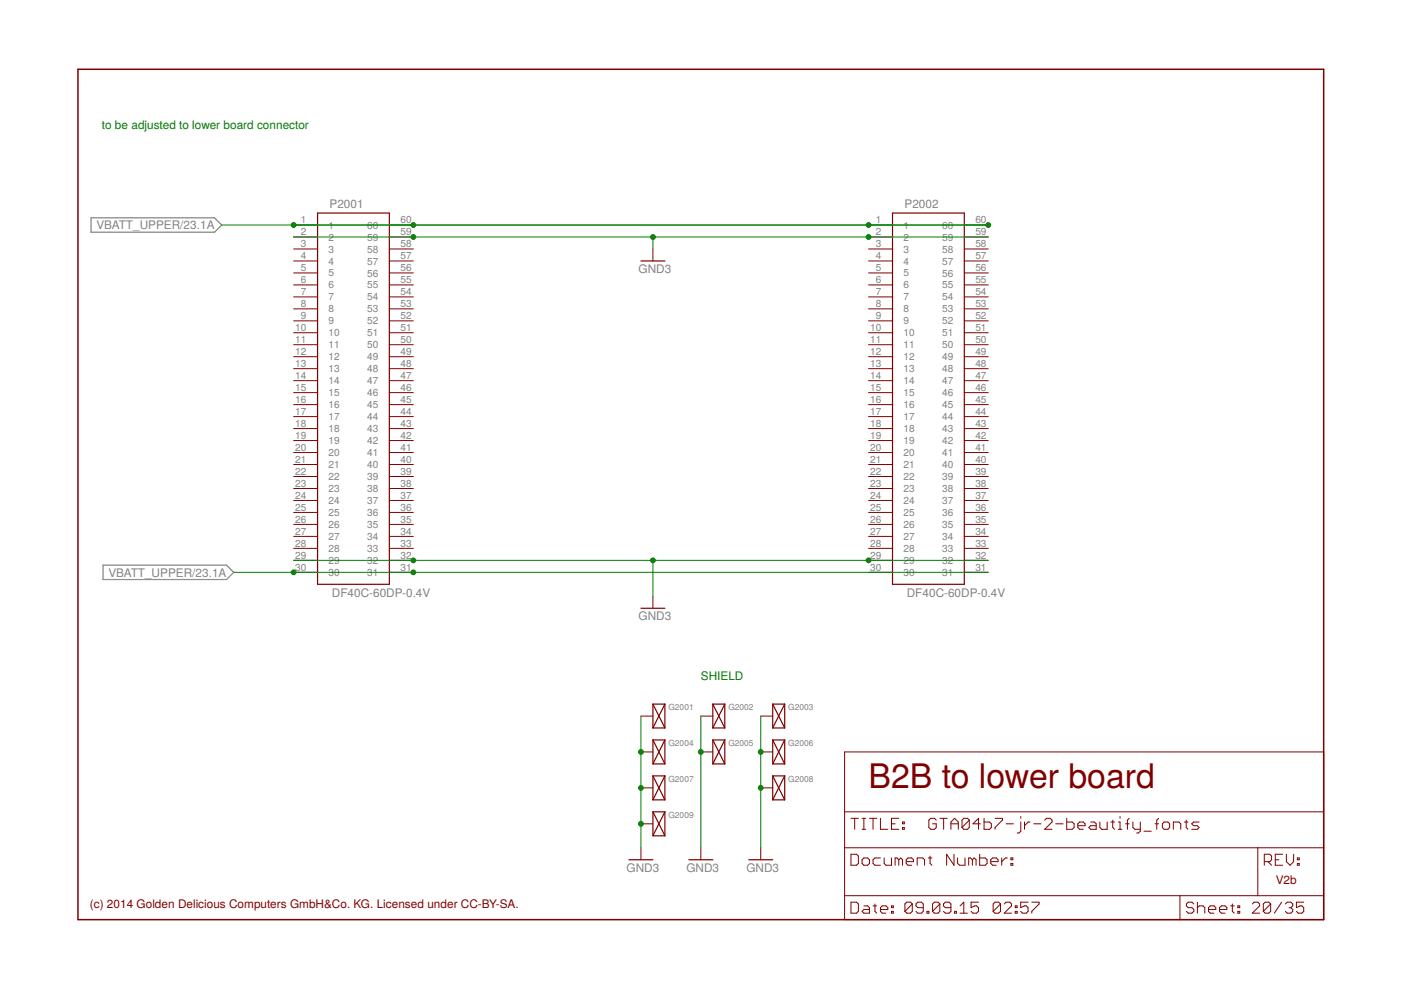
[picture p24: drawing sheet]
<svg xmlns="http://www.w3.org/2000/svg" width="297mm" height="210mm" viewBox="0 0 297 210" stroke-linecap="round" stroke-linejoin="round" font-family="sans-serif">
<defs><g id="words">
<text font-size="7.2" fill="#800000" x="184.1" y="167.1">B2B to lower board</text>
<g font-size="2.5" fill="#008000">
<text x="21.6" y="27.4">to be adjusted to lower board connector</text>
<text x="148.6" y="144.2">SHIELD</text>
</g>
<g font-size="2.5" fill="#808080">
<text x="69.9" y="44.1">P2001</text>
<text x="191.8" y="44.1">P2002</text>
<text x="20.4" y="48.6">VBATT_UPPER/23.1A</text>
<text x="135.4" y="57.9">GND3</text>
<text x="23" y="122.2">VBATT_UPPER/23.1A</text>
<text x="70.4" y="126.7">DF40C-60DP-0.4V</text>
<text x="135.4" y="131.5">GND3</text>
<text x="192.3" y="126.7">DF40C-60DP-0.4V</text>
<text x="132.8" y="184.8">GND3</text>
<text x="145.5" y="184.8">GND3</text>
<text x="158.2" y="184.8">GND3</text>
</g>
<g font-size="2.5" fill="#800000">
<text x="270.5" y="187.4">V2b</text>
<text x="19.1" y="192.4">(c) 2014 Golden Delicious Computers GmbH&amp;Co. KG. Licensed under CC-BY-SA.</text>
</g>
<g font-size="2.1" fill="#808080">
<text x="63.8" y="47.3">1</text>
<text x="84.9" y="47.3">60</text>
<text x="185.7" y="47.3">1</text>
<text x="206.8" y="47.3">60</text>
<text x="63.8" y="49.9">2</text>
<text x="63.8" y="52.4">3</text>
<text x="69.7" y="48.5">1</text>
<text x="69.7" y="51">2</text>
<text x="69.7" y="53.5">3</text>
<text x="77.9" y="53.5">58</text>
<text x="77.9" y="51">59</text>
<text x="77.9" y="48.5">60</text>
<text x="84.9" y="52.4">58</text>
<text x="84.9" y="49.9">59</text>
<text x="185.7" y="49.9">2</text>
<text x="185.7" y="52.4">3</text>
<text x="191.6" y="48.5">1</text>
<text x="191.6" y="51">2</text>
<text x="191.6" y="53.5">3</text>
<text x="199.8" y="53.5">58</text>
<text x="199.8" y="51">59</text>
<text x="199.8" y="48.5">60</text>
<text x="206.8" y="52.4">58</text>
<text x="206.8" y="49.9">59</text>
<text x="63.8" y="55">4</text>
<text x="63.8" y="57.5">5</text>
<text x="69.7" y="56.1">4</text>
<text x="69.7" y="58.6">5</text>
<text x="77.9" y="58.6">56</text>
<text x="77.9" y="56.1">57</text>
<text x="84.9" y="57.5">56</text>
<text x="84.9" y="55">57</text>
<text x="185.7" y="55">4</text>
<text x="185.7" y="57.5">5</text>
<text x="191.6" y="56.1">4</text>
<text x="191.6" y="58.6">5</text>
<text x="199.8" y="58.6">56</text>
<text x="199.8" y="56.1">57</text>
<text x="206.8" y="57.5">56</text>
<text x="206.8" y="55">57</text>
<text x="63.8" y="60">6</text>
<text x="63.8" y="62.6">7</text>
<text x="63.8" y="65.1">8</text>
<text x="69.7" y="61.2">6</text>
<text x="69.7" y="63.7">7</text>
<text x="77.9" y="63.7">54</text>
<text x="77.9" y="61.2">55</text>
<text x="84.9" y="65.1">53</text>
<text x="84.9" y="62.6">54</text>
<text x="84.9" y="60">55</text>
<text x="185.7" y="60">6</text>
<text x="185.7" y="62.6">7</text>
<text x="185.7" y="65.1">8</text>
<text x="191.6" y="61.2">6</text>
<text x="191.6" y="63.7">7</text>
<text x="199.8" y="63.7">54</text>
<text x="199.8" y="61.2">55</text>
<text x="206.8" y="65.1">53</text>
<text x="206.8" y="62.6">54</text>
<text x="206.8" y="60">55</text>
<text x="62.6" y="70.2">10</text>
<text x="63.8" y="67.7">9</text>
<text x="69.7" y="66.2">8</text>
<text x="69.7" y="68.8">9</text>
<text x="69.7" y="71.3">10</text>
<text x="77.9" y="71.3">51</text>
<text x="77.9" y="68.8">52</text>
<text x="77.9" y="66.2">53</text>
<text x="84.9" y="70.2">51</text>
<text x="84.9" y="67.7">52</text>
<text x="184.5" y="70.2">10</text>
<text x="185.7" y="67.7">9</text>
<text x="191.6" y="66.2">8</text>
<text x="191.6" y="68.8">9</text>
<text x="191.6" y="71.3">10</text>
<text x="199.8" y="71.3">51</text>
<text x="199.8" y="68.8">52</text>
<text x="199.8" y="66.2">53</text>
<text x="206.8" y="70.2">51</text>
<text x="206.8" y="67.7">52</text>
<text x="62.6" y="72.7">11</text>
<text x="62.6" y="75.3">12</text>
<text x="62.6" y="77.8">13</text>
<text x="69.7" y="73.9">11</text>
<text x="69.7" y="76.4">12</text>
<text x="77.9" y="76.4">49</text>
<text x="77.9" y="73.9">50</text>
<text x="84.9" y="77.8">48</text>
<text x="84.9" y="75.3">49</text>
<text x="84.9" y="72.7">50</text>
<text x="184.5" y="72.7">11</text>
<text x="184.5" y="75.3">12</text>
<text x="184.5" y="77.8">13</text>
<text x="191.6" y="73.9">11</text>
<text x="191.6" y="76.4">12</text>
<text x="199.8" y="76.4">49</text>
<text x="199.8" y="73.9">50</text>
<text x="206.8" y="77.8">48</text>
<text x="206.8" y="75.3">49</text>
<text x="206.8" y="72.7">50</text>
<text x="62.6" y="80.4">14</text>
<text x="62.6" y="82.9">15</text>
<text x="69.7" y="78.9">13</text>
<text x="69.7" y="81.5">14</text>
<text x="77.9" y="81.5">47</text>
<text x="77.9" y="78.9">48</text>
<text x="84.9" y="82.9">46</text>
<text x="84.9" y="80.4">47</text>
<text x="184.5" y="80.4">14</text>
<text x="184.5" y="82.9">15</text>
<text x="191.6" y="78.9">13</text>
<text x="191.6" y="81.5">14</text>
<text x="199.8" y="81.5">47</text>
<text x="199.8" y="78.9">48</text>
<text x="206.8" y="82.9">46</text>
<text x="206.8" y="80.4">47</text>
<text x="62.6" y="85.4">16</text>
<text x="62.6" y="88">17</text>
<text x="69.7" y="84">15</text>
<text x="69.7" y="86.6">16</text>
<text x="69.7" y="89.1">17</text>
<text x="77.9" y="89.1">44</text>
<text x="77.9" y="86.6">45</text>
<text x="77.9" y="84">46</text>
<text x="84.9" y="88">44</text>
<text x="84.9" y="85.4">45</text>
<text x="184.5" y="85.4">16</text>
<text x="184.5" y="88">17</text>
<text x="191.6" y="84">15</text>
<text x="191.6" y="86.6">16</text>
<text x="191.6" y="89.1">17</text>
<text x="199.8" y="89.1">44</text>
<text x="199.8" y="86.6">45</text>
<text x="199.8" y="84">46</text>
<text x="206.8" y="88">44</text>
<text x="206.8" y="85.4">45</text>
<text x="62.6" y="90.5">18</text>
<text x="62.6" y="93.1">19</text>
<text x="62.6" y="95.6">20</text>
<text x="69.7" y="91.6">18</text>
<text x="69.7" y="94.2">19</text>
<text x="77.9" y="94.2">42</text>
<text x="77.9" y="91.6">43</text>
<text x="84.9" y="95.6">41</text>
<text x="84.9" y="93.1">42</text>
<text x="84.9" y="90.5">43</text>
<text x="184.5" y="90.5">18</text>
<text x="184.5" y="93.1">19</text>
<text x="184.5" y="95.6">20</text>
<text x="191.6" y="91.6">18</text>
<text x="191.6" y="94.2">19</text>
<text x="199.8" y="94.2">42</text>
<text x="199.8" y="91.6">43</text>
<text x="206.8" y="95.6">41</text>
<text x="206.8" y="93.1">42</text>
<text x="206.8" y="90.5">43</text>
<text x="62.6" y="98.1">21</text>
<text x="62.6" y="100.7">22</text>
<text x="69.7" y="96.7">20</text>
<text x="69.7" y="99.3">21</text>
<text x="69.7" y="101.8">22</text>
<text x="77.9" y="101.8">39</text>
<text x="77.9" y="99.3">40</text>
<text x="77.9" y="96.7">41</text>
<text x="84.9" y="100.7">39</text>
<text x="84.9" y="98.1">40</text>
<text x="184.5" y="98.1">21</text>
<text x="184.5" y="100.7">22</text>
<text x="191.6" y="96.7">20</text>
<text x="191.6" y="99.3">21</text>
<text x="191.6" y="101.8">22</text>
<text x="199.8" y="101.8">39</text>
<text x="199.8" y="99.3">40</text>
<text x="199.8" y="96.7">41</text>
<text x="206.8" y="100.7">39</text>
<text x="206.8" y="98.1">40</text>
<text x="62.6" y="103.2">23</text>
<text x="62.6" y="105.8">24</text>
<text x="69.7" y="104.3">23</text>
<text x="69.7" y="106.9">24</text>
<text x="77.9" y="106.9">37</text>
<text x="77.9" y="104.3">38</text>
<text x="84.9" y="105.8">37</text>
<text x="84.9" y="103.2">38</text>
<text x="184.5" y="103.2">23</text>
<text x="184.5" y="105.8">24</text>
<text x="191.6" y="104.3">23</text>
<text x="191.6" y="106.9">24</text>
<text x="199.8" y="106.9">37</text>
<text x="199.8" y="104.3">38</text>
<text x="206.8" y="105.8">37</text>
<text x="206.8" y="103.2">38</text>
<text x="62.6" y="108.3">25</text>
<text x="62.6" y="110.8">26</text>
<text x="62.6" y="113.4">27</text>
<text x="69.7" y="109.4">25</text>
<text x="69.7" y="112">26</text>
<text x="77.9" y="112">35</text>
<text x="77.9" y="109.4">36</text>
<text x="84.9" y="113.4">34</text>
<text x="84.9" y="110.8">35</text>
<text x="84.9" y="108.3">36</text>
<text x="184.5" y="108.3">25</text>
<text x="184.5" y="110.8">26</text>
<text x="184.5" y="113.4">27</text>
<text x="191.6" y="109.4">25</text>
<text x="191.6" y="112">26</text>
<text x="199.8" y="112">35</text>
<text x="199.8" y="109.4">36</text>
<text x="206.8" y="113.4">34</text>
<text x="206.8" y="110.8">35</text>
<text x="206.8" y="108.3">36</text>
<text x="62.6" y="115.9">28</text>
<text x="62.6" y="118.5">29</text>
<text x="69.7" y="114.5">27</text>
<text x="69.7" y="117">28</text>
<text x="69.7" y="119.6">29</text>
<text x="77.9" y="119.6">32</text>
<text x="77.9" y="117">33</text>
<text x="77.9" y="114.5">34</text>
<text x="84.9" y="118.5">32</text>
<text x="84.9" y="115.9">33</text>
<text x="184.5" y="115.9">28</text>
<text x="184.5" y="118.5">29</text>
<text x="191.6" y="114.5">27</text>
<text x="191.6" y="117">28</text>
<text x="191.6" y="119.6">29</text>
<text x="199.8" y="119.6">32</text>
<text x="199.8" y="117">33</text>
<text x="199.8" y="114.5">34</text>
<text x="206.8" y="118.5">32</text>
<text x="206.8" y="115.9">33</text>
<text x="62.6" y="121">30</text>
<text x="69.7" y="122.1">30</text>
<text x="77.9" y="122.1">31</text>
<text x="84.9" y="121">31</text>
<text x="184.5" y="121">30</text>
<text x="191.6" y="122.1">30</text>
<text x="199.8" y="122.1">31</text>
<text x="206.8" y="121">31</text>
</g>
<g font-size="1.8" fill="#808080">
<text x="141.7" y="150.5">G2001</text>
<text x="154.4" y="150.5">G2002</text>
<text x="167.1" y="150.5">G2003</text>
<text x="141.7" y="158.2">G2004</text>
<text x="154.4" y="158.2">G2005</text>
<text x="167.1" y="158.2">G2006</text>
<text x="141.7" y="165.8">G2007</text>
<text x="167.1" y="165.8">G2008</text>
<text x="141.7" y="173.4">G2009</text>
</g>
</g></defs>
<path d="M19.3 46.2h26.2l1.5 1.5-1.5 1.5h-26.2zM21.8 119.8h26.2l1.6 1.5-1.6 1.6h-26.2z" fill="none" stroke="#808080" stroke-width=".25"/>
<g fill="none" stroke="#800000" stroke-width=".25">
<path d="M67.3 45.2h15.2v78.7h-15.2zM135.9 55.3h5.1M189.2 45.2h15.2v78.7h-15.2zM135.9 129h5.1M138.4 149.3v5M138.4 156.9v5.1M138.4 154.3h2.6M138.4 149.3h2.6M138.4 149.3l2.6 5M138.4 156.9h2.6M138.4 156.9l2.6 5.1M141 149.3l-2.6 5"/>
<path d="M141 149.3v5M141 156.9v5.1M141 156.9l-2.6 5.1M151.1 154.3h2.6M151.1 149.3h2.6M151.1 156.9h2.6M151.1 149.3v5M151.1 156.9v5.1M151.1 149.3l2.6 5M151.1 156.9l2.6 5.1M153.7 149.3l-2.6 5M153.7 149.3v5"/>
<path d="M153.7 156.9v5.1M153.7 156.9l-2.6 5.1M163.8 154.3h2.6M163.8 149.3h2.6M163.8 156.9h2.6M163.8 149.3v5M163.8 156.9v5.1M163.8 149.3l2.6 5M163.8 156.9l2.6 5.1M166.4 149.3l-2.6 5M166.4 149.3v5M166.4 156.9v5.1"/>
<path d="M166.4 156.9l-2.6 5.1M138.4 164.5v5.1M138.4 172.1v5.1M138.4 162h2.6M138.4 169.6h2.6M138.4 164.5h2.6M138.4 164.5l2.6 5.1M138.4 177.2h2.6M138.4 172.1h2.6M138.4 172.1l2.6 5.1M141 164.5v5.1M141 172.1v5.1"/>
<path d="M141 164.5l-2.6 5.1M141 172.1l-2.6 5.1M151.1 162h2.6M163.8 162h2.6M163.8 169.6h2.6M163.8 164.5h2.6M163.8 164.5v5.1M163.8 164.5l2.6 5.1M166.4 164.5v5.1M166.4 164.5l-2.6 5.1M133.3 182.3h5.1M146 182.3h5.1"/>
<path d="M158.7 182.3h5.1"/>
</g>
<g fill="none" stroke="#800000" stroke-width=".21">
<path d="M62.3 47.7h5M62.3 50.2h5M62.3 52.8h5M62.3 55.3h5M62.3 57.9h5M82.5 47.7h5.1M82.5 50.2h5.1M82.5 52.8h5.1M82.5 55.3h5.1M82.5 57.9h5.1M138.4 52.8v2.5M184.1 47.7h5.1"/>
<path d="M184.1 50.2h5.1M184.1 52.8h5.1M184.1 55.3h5.1M184.1 57.9h5.1M204.4 47.7h5.1M204.4 50.2h5.1M204.4 52.8h5.1M204.4 55.3h5.1M204.4 57.9h5.1M62.3 60.4h5M62.3 62.9h5M62.3 65.5h5"/>
<path d="M62.3 68h5M62.3 70.5h5M62.3 73.1h5M62.3 75.6h5M62.3 78.2h5M82.5 60.4h5.1M82.5 62.9h5.1M82.5 65.5h5.1M82.5 68h5.1M82.5 70.5h5.1M82.5 73.1h5.1M82.5 75.6h5.1"/>
<path d="M82.5 78.2h5.1M184.1 60.4h5.1M184.1 62.9h5.1M184.1 65.5h5.1M184.1 68h5.1M184.1 70.5h5.1M184.1 73.1h5.1M184.1 75.6h5.1M184.1 78.2h5.1M204.4 60.4h5.1M204.4 62.9h5.1M204.4 65.5h5.1"/>
<path d="M204.4 68h5.1M204.4 70.5h5.1M204.4 73.1h5.1M204.4 75.6h5.1M204.4 78.2h5.1M62.3 80.7h5M62.3 83.2h5M62.3 85.8h5M62.3 88.3h5M62.3 90.9h5M62.3 93.4h5M62.3 95.9h5"/>
<path d="M62.3 98.5h5M82.5 80.7h5.1M82.5 83.2h5.1M82.5 85.8h5.1M82.5 88.3h5.1M82.5 90.9h5.1M82.5 93.4h5.1M82.5 95.9h5.1M82.5 98.5h5.1M184.1 80.7h5.1M184.1 83.2h5.1M184.1 85.8h5.1"/>
<path d="M184.1 88.3h5.1M184.1 90.9h5.1M184.1 93.4h5.1M184.1 95.9h5.1M184.1 98.5h5.1M204.4 80.7h5.1M204.4 83.2h5.1M204.4 85.8h5.1M204.4 88.3h5.1M204.4 90.9h5.1M204.4 93.4h5.1M204.4 95.9h5.1"/>
<path d="M204.4 98.5h5.1M62.3 101h5M62.3 103.6h5M62.3 106.1h5M62.3 108.6h5M62.3 111.2h5M62.3 113.7h5M62.3 116.3h5M62.3 118.8h5M82.5 101h5.1M82.5 103.6h5.1M82.5 106.1h5.1"/>
<path d="M82.5 108.6h5.1M82.5 111.2h5.1M82.5 113.7h5.1M82.5 116.3h5.1M82.5 118.8h5.1M184.1 101h5.1M184.1 103.6h5.1M184.1 106.1h5.1M184.1 108.6h5.1M184.1 111.2h5.1M184.1 113.7h5.1M184.1 116.3h5.1"/>
<path d="M184.1 118.8h5.1M204.4 101h5.1M204.4 103.6h5.1M204.4 106.1h5.1M204.4 108.6h5.1M204.4 111.2h5.1M204.4 113.7h5.1M204.4 116.3h5.1M204.4 118.8h5.1M62.3 121.3h5M82.5 121.3h5.1M138.4 126.4v2.6"/>
<path d="M184.1 121.3h5.1M204.4 121.3h5.1M135.9 159.4h2.5M135.9 151.8h2.5M148.6 159.4h2.5M148.6 151.8h2.5M161.3 159.4h2.5M161.3 151.8h2.5M179.1 159.4h101.5v35.6h-101.5zM135.9 174.7h2.5M135.9 167h2.5M135.9 179.7v2.6"/>
<path d="M148.6 179.7v2.6M161.3 167h2.5M161.3 179.7v2.6M179.1 179.7h101.5M179.1 172.1h101.5M180.4 173.5h1.6M181.2 173.5v2.3M182.8 173.5h.8M182.8 175.8h.8M183.2 173.5v2.3M184.3 173.5h1.6M185.1 173.5v2.3"/>
<path d="M186.7 173.5v2.3h1.5M189 174.7h.8M190.6 173.5h-1.6v2.3h1.6M191.3 175.5h.4v.3h-.4zM191.3 174.3h.4v.4h-.4zM198.5 173.9l-.4-.4h-.8l-.4 .4v1.6l.4 .3h.8l.4-.3v-.8h-.8M199.3 173.5h1.5M200.1 173.5v2.3M201.6 175.8v-1.5l.8-.8 .8 .8v1.5M201.6 174.7h1.6M205.5 173.9l-.4-.4h-.8l-.3 .4v1.6M205.5 173.9v1.6l-.4 .3h-.8l-.3-.3"/>
<path d="M205.5 173.9l-1.5 1.6M207.9 174.7h-1.6l1.2-1.2v2.3M208.6 173.5v2.3h1.2l.4-.3v-.8l-.4-.4h-1.2M211 173.5h1.5v.4l-1.5 1.6v.3M213.3 174.7h1.6M216.4 173.1v.4M216.4 174.3v1.9l-.4 .4h-.4M217.2 174.3v1.5M218.4 174.3h-.4l-.8 .8M219.2 174.7h1.5M221.5 173.9l.4-.4h.8l.4 .4v.4l-1.6 1.5h1.6M223.8 174.7h1.6"/>
<path d="M226.2 173.5v2.3h1.1l.4-.3v-.8l-.4-.4h-1.1M228.5 175.1h1.6v-.4l-.4-.4h-.8l-.4 .4v.8l.4 .3h.8M231.2 174.3h.8l.4 .4v1.1h-1.2l-.4-.3 .4-.4h1.2M233.2 174.3v1.2l.4 .3h1.1v-1.5M235.5 174.3h.8M235.9 173.9v1.6l.4 .3M237.1 175.8h.8M237.1 174.3h.4v1.5M237.5 173.1v.4M238.6 174.7h.8M239.4 173.5l-.4 .4v1.9M240.2 174.3v1.2l.4 .3h1.2"/>
<path d="M241.8 174.3v1.9l-.4 .4h-.4M242.5 176.2h1.6M244.9 174.7h.8M245.7 173.5l-.4 .4v1.9M246.4 174.7l.4-.4h.8l.4 .4v.8l-.4 .3h-.8l-.4-.3zM248.8 175.8v-1.5h1.1l.4 .4v1.1M251.1 174.3h.8M251.5 173.9v1.6l.4 .3M254.2 174.3h-1.1l-.4 .4 .4 .4h.8l.3 .4-.3 .3h-1.2M266.7 179.7v10.2M179.1 189.9h101.5M180.4 181.1h1.2l.4 .4v1.6l-.4 .4h-1.2z"/>
<path d="M180.4 191.3h1.2l.4 .4v1.5l-.4 .4h-1.2zM182.8 182.3l.4-.4h.7l.4 .4v.8l-.4 .4h-.7l-.4-.4zM183.2 192.1h.7l.4 .3v1.2h-1.1l-.4-.4 .4-.4h1.1M185.1 192.1h.8M185.5 191.7v1.5l.4 .4M186.7 192.8h1.5v-.4l-.4-.3h-.8l-.3 .3v.8l.3 .4h.8M186.7 181.9h-1.2l-.4 .4v.8l.4 .4h1.2M187.5 181.9v1.2l.3 .4h1.2v-1.6M189 193.2h.4v.4h-.4zM189 192.1h.4v.3h-.4zM190.6 182.3l-.4-.4h-.4v1.6M190.6 182.3l.4-.4 .3 .4v1.2"/>
<path d="M190.6 182.3v1.2M192.1 182.7h1.6v-.4l-.4-.4h-.8l-.4 .4v.8l.4 .4h.8M193.4 191.7v1.5l-.4 .4h-.7l-.4-.4M193.4 191.7l-.4-.4h-.7l-.4 .4v1.5M193.4 191.7l-1.5 1.5M194.5 183.5v-1.6h1.1l.4 .4v1.2M195.7 192.4h-1.1l-.4-.3v-.4l.4-.4h.8l.3 .4v1.5l-.3 .4h-.8l-.4-.4M196.5 193.2h.4v.4h-.4zM196.8 181.9h.8M197.2 181.5v1.6l.4 .4M199.3 191.7v1.5l-.4 .4h-.8l-.4-.4M199.3 191.7l-.4-.4h-.8l-.4 .4v1.5"/>
<path d="M199.3 191.7l-1.6 1.5M201.6 192.4h-1.2l-.4-.3v-.4l.4-.4h.8l.4 .4v1.5l-.4 .4h-.8l-.4-.4M202.3 181.1v2.4l-1.6-2.4v2.4M202.4 193.2h.4v.4h-.4zM203 181.9v1.2l.4 .4h1.2v-1.6M203.6 193.6h1.5M203.6 192.1l.7-.8v2.3M206.2 182.3l-.4-.4h-.4v1.6M206.2 182.3v1.2M206.2 182.3l.3-.4 .4 .4v1.2M207.5 191.3h-1.6v1.1l.8-.3h.4l.4 .3v.8l-.4 .4h-.8l-.4-.4M207.7 181.1v2.4h1.2l.4-.4v-.8l-.4-.4h-1.2"/>
<path d="M210.1 182.7h1.5v-.4l-.4-.4h-.8l-.3 .4v.8l.3 .4h.8M212.1 191.7v1.5l-.4 .4h-.7l-.4-.4M212.1 191.7l-.4-.4h-.7l-.4 .4v1.5M212.1 191.7l-1.5 1.5M212.4 181.9v1.6M212.9 191.7l.4-.4h.8l.4 .4v.4l-1.6 1.5h1.6M213.6 181.9h-.4l-.8 .8M214.3 183.1h.4v.4h-.4zM214.3 181.9h.4v.4h-.4zM215.2 193.2h.4v.4h-.4zM215.2 192.1h.4v.3h-.4zM218 191.3h-1.6v1.1l.8-.3h.4l.4 .3v.8l-.4 .4h-.8l-.4-.4"/>
<path d="M218.8 191.3h1.5v.4l-1.5 1.5v.4M250.2 189.9v5.1M253.1 191.7l-.4-.4h-.8l-.4 .4v.4l.4 .3h.8l.4 .4v.4l-.4 .4h-.8l-.4-.4M253.9 192.4l.4-.3h.8l.3 .3v1.2M253.9 191.3v2.3M256.2 192.8h1.6v-.4l-.4-.3h-.8l-.4 .3v.8l.4 .4h.8M258.6 192.8h1.5v-.4l-.4-.3h-.7l-.4 .3v.8l.4 .4h.7M260.9 192.1h.8M261.3 191.7v1.5l.4 .4M262.4 193.2h.4v.4h-.4zM262.4 192.1h.4v.3h-.4zM265.5 191.7l.4-.4h.8l.4 .4v.4l-1.6 1.5h1.6"/>
<path d="M268.1 182.7h1.1l.4-.4v-.8l-.4-.4h-1.1v2.4M268.8 182.7l.8 .8M269.4 191.7v1.5l-.4 .4h-.8l-.4-.4M269.4 191.7l-.4-.4h-.8l-.4 .4v1.5M269.4 191.7l-1.6 1.5M270.4 182.3h.8M271.7 191.3l-1.5 2.3M271.9 181.1h-1.5v2.4h1.5M272.5 191.7l.4-.4h.8l.4 .4v.4l-.4 .3M272.7 181.1v1.6l.8 .8 .8-.8v-1.6M273.3 192.4h.4M273.7 192.4l.4 .4v.4l-.4 .4h-.8l-.4-.4"/>
<path d="M275.1 183.1h.4v.4h-.4zM275.1 181.9h.4v.4h-.4zM276.4 191.3h-1.5v1.1l.7-.3h.4l.4 .3v.8l-.4 .4h-.7l-.4-.4"/>
</g>
<path d="M16.5 14.7h264.1v180.3h-264.1z" fill="none" stroke="#800000" stroke-width=".32"/>
<path d="M47 47.7h162.5M62.3 50.2h147.2M138.4 50.2v2.6M62.3 118.8h147.2M138.4 118.8v7.6M49.6 121.3h159.9M135.9 151.8v27.9M148.6 151.8v27.9M161.3 151.8v27.9" fill="none" stroke="#008000" stroke-width=".21"/>
<g fill="#008000" stroke="#008000" stroke-width=".21">
<circle cx="135.9" cy="159.4" r=".51"/>
<circle cx="135.9" cy="167" r=".51"/>
<circle cx="135.9" cy="174.7" r=".51"/>
<circle cx="161.3" cy="159.4" r=".51"/>
<circle cx="161.3" cy="167" r=".51"/>
<circle cx="148.6" cy="159.4" r=".51"/>
<circle cx="87.6" cy="118.8" r=".51"/>
<circle cx="184.1" cy="118.8" r=".51"/>
<circle cx="138.4" cy="118.8" r=".51"/>
<circle cx="87.6" cy="50.2" r=".51"/>
<circle cx="184.1" cy="50.2" r=".51"/>
<circle cx="138.4" cy="50.2" r=".51"/>
<circle cx="87.6" cy="47.7" r=".51"/>
<circle cx="184.1" cy="47.7" r=".51"/>
<circle cx="209.5" cy="47.7" r=".51"/>
<circle cx="62.3" cy="47.7" r=".51"/>
<circle cx="62.3" cy="121.3" r=".51"/>
<circle cx="87.6" cy="121.3" r=".51"/>
</g>
<use href="#words"/>
</svg>
